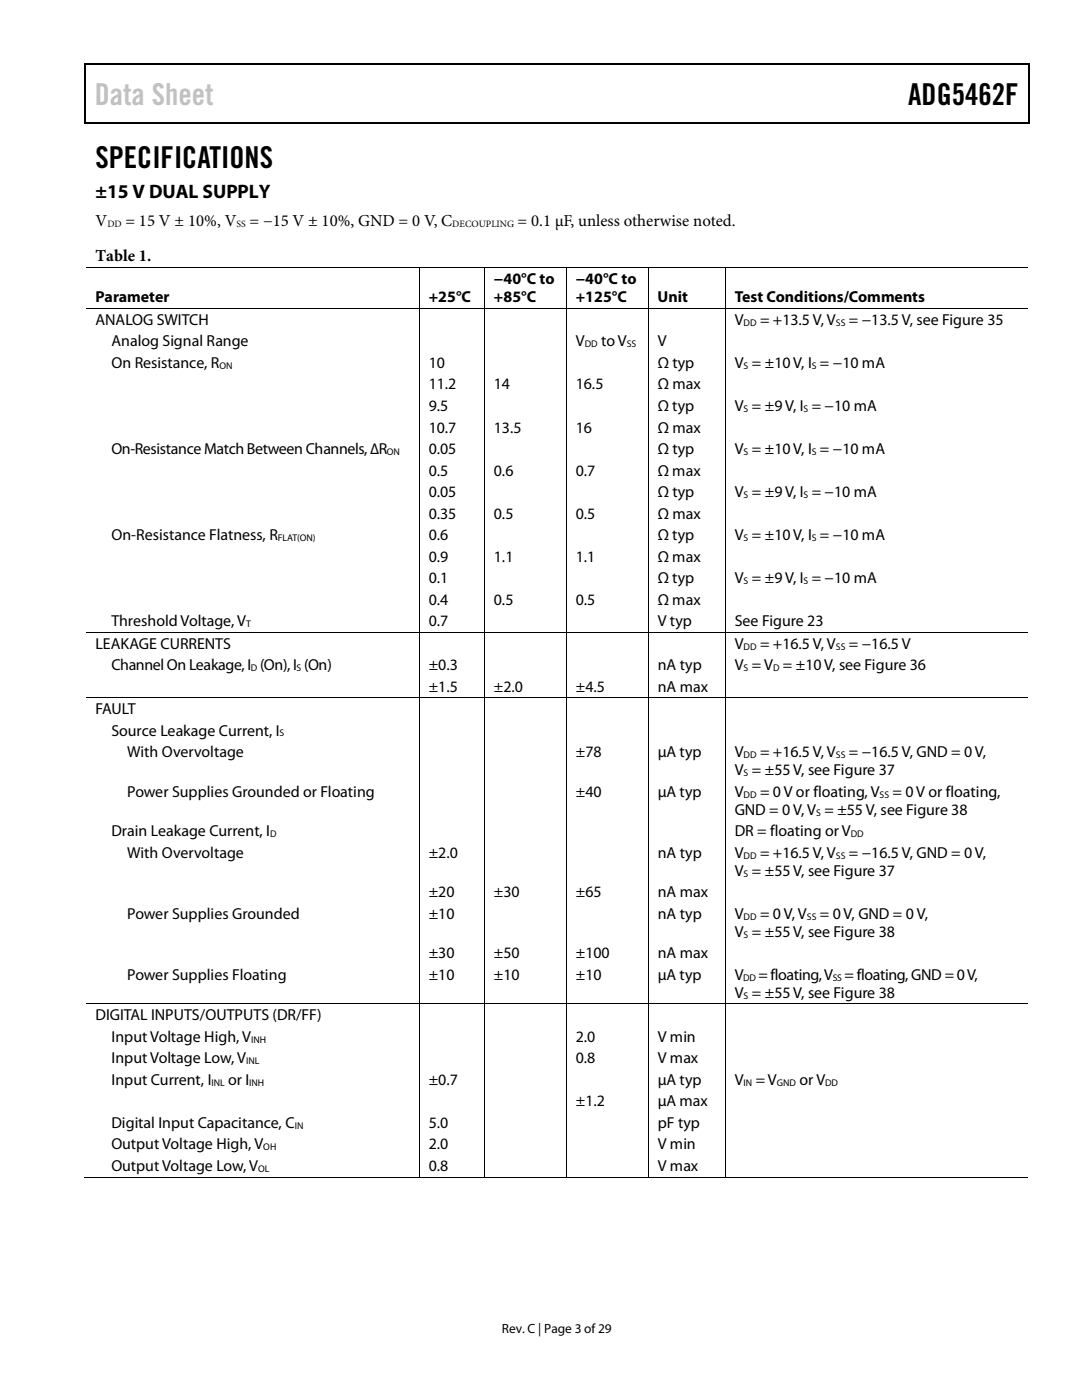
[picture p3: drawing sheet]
<svg xmlns="http://www.w3.org/2000/svg" width="216mm" height="279mm" viewBox="0 0 216 279" stroke-linecap="round" stroke-linejoin="round" font-family="sans-serif">
<defs><g id="words">
<text font-size="6" fill="#c1c1c1" x="18.9" y="20.9">Data Sheet</text>
<g font-size="6">
<text x="181.2" y="20.9">ADG5462F</text>
<text x="19" y="33.6">SPECIFICATIONS</text>
</g>
<text font-size="3.9" x="19" y="39.6">±15 V DUAL SUPPLY</text>
<g font-size="3.3">
<text x="19" y="45">V</text>
<text x="25.1" y="45">= 15 V ± 10%, V</text>
<text x="49.8" y="45">= −15 V ± 10%, GND = 0 V, C</text>
<text x="103.3" y="45">= 0.1 µF, unless otherwise noted.</text>
<text x="19" y="52.2">Table 1.</text>
</g>
<g font-size="3.2">
<text x="98.6" y="56.7">−40°C to</text>
<text x="114.9" y="56.7">−40°C to</text>
<text x="19" y="60.3">Parameter</text>
<text x="19" y="64.8">ANALOG SWITCH</text>
<text x="85.6" y="60.3">+25°C</text>
<text x="98.6" y="60.4">+85°C</text>
<text x="114.9" y="60.4">+125°C</text>
<text x="131.2" y="60.3">Unit</text>
<text x="146.6" y="60.3">Test Conditions/Comments</text>
<text x="146.6" y="64.8">V</text>
<text x="151.7" y="64.8">= +13.5 V, V</text>
<text x="169.4" y="64.8">= −13.5 V, see Figure 35</text>
<text x="22.2" y="69.1">Analog Signal Range</text>
<text x="114.9" y="69.1">V</text>
<text x="119.9" y="69.1">to V</text>
<text x="131.2" y="69.1">V</text>
<text x="22.2" y="73.4">On Resistance, R</text>
<text x="85.6" y="73.4">10</text>
<text x="85.6" y="77.7">11.2</text>
<text x="98.6" y="77.7">14</text>
<text x="114.9" y="77.7">16.5</text>
<text x="131.2" y="73.4">Ω typ</text>
<text x="131.2" y="77.7">Ω max</text>
<text x="146.6" y="73.4">V = ±10 V, I = −10 mA</text>
<text x="85.6" y="82">9.5</text>
<text x="131.2" y="82">Ω typ</text>
<text x="146.6" y="82">V = ±9 V, I = −10 mA</text>
<text x="85.6" y="86.3">10.7</text>
<text x="98.6" y="86.3">13.5</text>
<text x="114.9" y="86.3">16</text>
<text x="131.2" y="86.3">Ω max</text>
<text x="22.2" y="90.6">On-Resistance Match Between Channels, ∆R</text>
<text x="85.6" y="90.6">0.05</text>
<text x="85.6" y="94.9">0.5</text>
<text x="98.6" y="94.9">0.6</text>
<text x="114.9" y="94.9">0.7</text>
<text x="131.2" y="94.9">Ω max</text>
<text x="131.2" y="90.6">Ω typ</text>
<text x="146.6" y="90.6">V = ±10 V, I = −10 mA</text>
<text x="85.6" y="99.2">0.05</text>
<text x="131.2" y="99.2">Ω typ</text>
<text x="146.6" y="99.2">V = ±9 V, I = −10 mA</text>
<text x="22.2" y="107.8">On-Resistance Flatness, R</text>
<text x="85.6" y="107.8">0.6</text>
<text x="85.6" y="103.5">0.35</text>
<text x="98.6" y="103.5">0.5</text>
<text x="114.9" y="103.5">0.5</text>
<text x="131.2" y="107.8">Ω typ</text>
<text x="131.2" y="103.5">Ω max</text>
<text x="146.6" y="107.8">V = ±10 V, I = −10 mA</text>
<text x="85.6" y="112.1">0.9</text>
<text x="98.6" y="112.1">1.1</text>
<text x="114.9" y="112.1">1.1</text>
<text x="131.2" y="112.1">Ω max</text>
<text x="85.6" y="116.4">0.1</text>
<text x="131.2" y="116.4">Ω typ</text>
<text x="146.6" y="116.4">V = ±9 V, I = −10 mA</text>
<text x="22.2" y="125">Threshold Voltage, V</text>
<text x="85.6" y="125">0.7</text>
<text x="85.6" y="120.7">0.4</text>
<text x="98.6" y="120.7">0.5</text>
<text x="114.9" y="120.7">0.5</text>
<text x="131.2" y="120.7">Ω max</text>
<text x="131.2" y="125">V typ</text>
<text x="146.6" y="125">See Figure 23</text>
<text x="19" y="129.5">LEAKAGE CURRENTS</text>
<text x="146.6" y="129.5">V</text>
<text x="151.7" y="129.5">= +16.5 V, V</text>
<text x="169.4" y="129.5">= −16.5 V</text>
<text x="22.2" y="133.7">Channel On Leakage, I (On), I (On)</text>
<text x="85.6" y="133.7">±0.3</text>
<text x="131.2" y="133.7">nA typ</text>
<text x="146.6" y="133.7">V = V = ±10 V, see Figure 36</text>
<text x="19" y="142.5">FAULT</text>
<text x="85.6" y="138">±1.5</text>
<text x="98.6" y="138">±2.0</text>
<text x="114.9" y="138">±4.5</text>
<text x="131.2" y="138">nA max</text>
<text x="22.2" y="146.8">Source Leakage Current, I</text>
<text x="25.4" y="151.1">With Overvoltage</text>
<text x="114.9" y="151.1">±78</text>
<text x="131.2" y="151.1">µA typ</text>
<text x="146.6" y="154.7">V = ±55 V, see Figure 37</text>
<text x="146.6" y="151.1">V</text>
<text x="151.7" y="151.1">= +16.5 V, V</text>
<text x="169.4" y="151.1">= −16.5 V, GND = 0V,</text>
<text x="25.4" y="159">Power Supplies Grounded or Floating</text>
<text x="114.9" y="159">±40</text>
<text x="131.2" y="159">µA typ</text>
<text x="146.6" y="159">V</text>
<text x="151.7" y="159">= 0 V or floating, V</text>
<text x="178.1" y="159">= 0 V or floating,</text>
<text x="22.2" y="166.9">Drain Leakage Current, I</text>
<text x="146.6" y="162.6">GND = 0 V, V = ±55V, see Figure 38</text>
<text x="146.6" y="166.9">DR = floating or V</text>
<text x="25.4" y="171.2">With Overvoltage</text>
<text x="85.6" y="171.2">±2.0</text>
<text x="131.2" y="171.2">nA typ</text>
<text x="146.6" y="171.2">V</text>
<text x="151.7" y="171.2">= +16.5 V, V</text>
<text x="169.4" y="171.2">= −16.5 V, GND = 0V,</text>
<text x="85.6" y="179.1">±20</text>
<text x="98.6" y="179.1">±30</text>
<text x="114.9" y="179.1">±65</text>
<text x="131.2" y="179.1">nA max</text>
<text x="146.6" y="174.8">V = ±55 V, see Figure 37</text>
<text x="25.4" y="183.3">Power Supplies Grounded</text>
<text x="85.6" y="183.3">±10</text>
<text x="131.2" y="183.3">nA typ</text>
<text x="146.6" y="183.3">V</text>
<text x="151.7" y="183.3">= 0 V, V</text>
<text x="163.6" y="183.3">= 0 V, GND = 0 V,</text>
<text x="85.6" y="191.3">±30</text>
<text x="98.6" y="191.3">±50</text>
<text x="114.9" y="191.3">±100</text>
<text x="131.2" y="191.3">nA max</text>
<text x="146.6" y="187">V = ±55 V, see Figure 38</text>
<text x="25.4" y="195.5">Power Supplies Floating</text>
<text x="85.6" y="195.5">±10</text>
<text x="98.6" y="195.5">±10</text>
<text x="114.9" y="195.5">±10</text>
<text x="131.2" y="195.5">µA typ</text>
<text x="146.6" y="195.5">V</text>
<text x="151.3" y="195.5">= floating, V</text>
<text x="168.5" y="195.5">= floating, GND = 0 V,</text>
<text x="19" y="203.6">DIGITAL INPUTS/OUTPUTS (DR/FF)</text>
<text x="146.6" y="199.1">V = ±55 V, see Figure 38</text>
<text x="22.2" y="207.9">Input Voltage High, V</text>
<text x="114.9" y="207.9">2.0</text>
<text x="131.2" y="207.9">V min</text>
<text x="22.2" y="212.2">Input Voltage Low, V</text>
<text x="114.9" y="212.2">0.8</text>
<text x="131.2" y="212.2">V max</text>
<text x="22.2" y="216.5">Input Current, I</text>
<text x="45.5" y="216.5">or I</text>
<text x="85.6" y="216.5">±0.7</text>
<text x="114.9" y="220.8">±1.2</text>
<text x="131.2" y="220.8">µA max</text>
<text x="131.2" y="216.5">µA typ</text>
<text x="146.6" y="216.5">V</text>
<text x="150.8" y="216.5">= V</text>
<text x="159.6" y="216.5">or V</text>
<text x="22.2" y="225.1">Digital Input Capacitance, C</text>
<text x="85.6" y="225.1">5.0</text>
<text x="131.2" y="225.1">pF typ</text>
<text x="22.2" y="229.4">Output Voltage High, V</text>
<text x="22.2" y="233.7">Output Voltage Low, V</text>
<text x="85.6" y="233.7">0.8</text>
<text x="85.6" y="229.4">2.0</text>
<text x="131.2" y="233.7">V max</text>
<text x="131.2" y="229.4">V min</text>
</g>
<text font-size="2.7" x="100.2" y="266">Rev. C | Page 3 of29</text>
<g font-size="1.9">
<text x="21.4" y="45.2">DD</text>
<text x="47.2" y="45.2">SS</text>
<text x="90.3" y="45.2">DECOUPLING</text>
<text x="148.4" y="65">DD</text>
<text x="166.8" y="65">SS</text>
<text x="116.7" y="69.3">DD</text>
<text x="125.1" y="69.3">SS</text>
<text x="43.8" y="73.6">ON</text>
<text x="148.4" y="73.6">S</text>
<text x="162" y="73.6">S</text>
<text x="148.4" y="82.2">S</text>
<text x="160.4" y="82.2">S</text>
<text x="77.2" y="90.8">ON</text>
<text x="148.4" y="90.8">S</text>
<text x="162" y="90.8">S</text>
<text x="148.4" y="99.4">S</text>
<text x="160.4" y="99.4">S</text>
<text x="55.5" y="107.9">FLAT(ON)</text>
<text x="148.4" y="107.9">S</text>
<text x="162" y="107.9">S</text>
<text x="148.4" y="116.5">S</text>
<text x="160.4" y="116.5">S</text>
<text x="49.1" y="125.1">T</text>
<text x="148.4" y="129.6">DD</text>
<text x="166.8" y="129.6">SS</text>
<text x="50.1" y="133.9">D</text>
<text x="59.2" y="133.9">S</text>
<text x="148.4" y="133.9">S</text>
<text x="154.3" y="133.9">D</text>
<text x="55.8" y="147">S</text>
<text x="148.4" y="151.3">DD</text>
<text x="148.4" y="154.9">S</text>
<text x="166.8" y="151.3">SS</text>
<text x="148.4" y="159.2">DD</text>
<text x="175.5" y="159.2">SS</text>
<text x="53.9" y="167">D</text>
<text x="162.9" y="162.8">S</text>
<text x="169.8" y="167">DD</text>
<text x="148.4" y="171.4">DD</text>
<text x="166.8" y="171.4">SS</text>
<text x="148.4" y="175">S</text>
<text x="148.4" y="183.5">DD</text>
<text x="161" y="183.5">SS</text>
<text x="148.4" y="187.2">S</text>
<text x="148.3" y="195.7">DD</text>
<text x="166.2" y="195.7">SS</text>
<text x="148.4" y="199.3">S</text>
<text x="50.1" y="208.1">INH</text>
<text x="49.1" y="212.4">INL</text>
<text x="42.2" y="216.7">INL</text>
<text x="49.7" y="216.7">INH</text>
<text x="148.4" y="216.7">IN</text>
<text x="155" y="216.7">GND</text>
<text x="164.6" y="216.7">DD</text>
<text x="58.8" y="225.3">IN</text>
<text x="51.5" y="233.8">OL</text>
<text x="52.5" y="229.6">OH</text>
</g>
</g></defs>
<g fill="#000">
<path d="M16.9 12.7h.2v1h-.2zM16.9 12.7h.2v.3h-.2zM82.5 12.7h.3v.3h-.3zM205.1 12.7h.3v1h-.3zM205.1 12.7h.3v.3h-.3zM16.9 24.4h.2v.2h-.2zM82.3 24.4h.2v.2h-.2zM205.1 24.4h.3v.2h-.3zM83.6 53.3h.1v.2h-.1zM96.6 53.3h.1v.2h-.1zM112.9 53.3h.2v.2h-.2zM129.2 53.3h.2v.2h-.2z"/>
<path d="M144.6 53.3h.2v.2h-.2zM83.6 61.5h.1v.2h-.1zM96.6 61.5h.1v.2h-.1zM112.9 61.5h.2v.2h-.2zM129.2 61.5h.2v.2h-.2zM144.6 61.5h.2v.2h-.2zM83.6 126.2h.1v.1h-.1zM83.6 139.2h.1v.2h-.1zM96.6 126.2h.1v.1h-.1zM96.6 139.2h.1v.2h-.1zM112.9 126.2h.2v.1h-.2zM112.9 139.2h.2v.2h-.2z"/>
<path d="M129.2 126.2h.2v.1h-.2zM129.2 139.2h.2v.2h-.2zM144.6 126.2h.2v.1h-.2zM144.6 139.2h.2v.2h-.2zM83.6 200.3h.1v.1h-.1zM96.6 200.3h.1v.1h-.1zM112.9 200.3h.2v.1h-.2zM129.2 200.3h.2v.1h-.2zM144.6 200.3h.2v.1h-.2zM83.6 234.9h.1v.1h-.1zM96.6 234.9h.1v.1h-.1zM112.9 234.9h.2v.1h-.2z"/>
<path d="M129.2 234.9h.2v.1h-.2zM144.6 234.9h.2v.1h-.2z"/>
</g>
<path d="M17 13.7v10.7M17.1 12.8h65.4M82.8 12.8h122.3M205.2 13.7v10.7M17.1 24.5h188" fill="none" stroke="#000" stroke-width=".25"/>
<g fill="none" stroke="#000" stroke-width=".2">
<path d="M17.1 53.4h66.5M83.7 53.5v8M83.7 53.4h12.9M96.6 53.5v8M96.7 53.4h16.2M113 53.5v8M113.1 53.4h16.1M129.3 53.5v8M129.4 53.4h15.2M144.7 53.5v8M144.8 53.4h60.3M17.1 61.6h66.5"/>
<path d="M83.7 61.7v64.5M83.7 61.6h12.9M96.6 61.7v64.5M96.7 61.6h16.2M113 61.7v64.5M113.1 61.6h16.1M129.3 61.7v64.5M129.4 61.6h15.2M144.7 61.7v64.5M144.8 61.6h60.3M17.1 126.2h66.5M17.1 139.3h66.5"/>
<path d="M83.7 126.3v12.9M83.7 139.4v60.9M83.7 126.2h12.9M83.7 139.3h12.9M96.6 126.3v12.9M96.6 139.4v60.9M96.7 126.2h16.2M96.7 139.3h16.2M113 126.3v12.9M113 139.4v60.9M113.1 126.2h16.1M113.1 139.3h16.1"/>
<path d="M129.3 126.3v12.9M129.3 139.4v60.9M129.4 126.2h15.2M129.4 139.3h15.2M144.7 126.3v12.9M144.7 139.4v60.9M144.8 126.2h60.3M144.8 139.3h60.3M17.1 200.4h66.5M83.7 200.4v34.5M83.7 200.4h12.9M96.6 200.4v34.5"/>
<path d="M96.7 200.4h16.2M113 200.4v34.5M113.1 200.4h16.1M129.3 200.4v34.5M129.4 200.4h15.2M144.7 200.4v34.5M144.8 200.4h60.3M16.9 234.9h66.7M83.7 234.9h12.9M96.7 234.9h16.2M113.1 234.9h16.1M129.4 234.9h15.2"/>
<path d="M144.8 234.9h60.3"/>
</g>
<use href="#words"/>
</svg>
